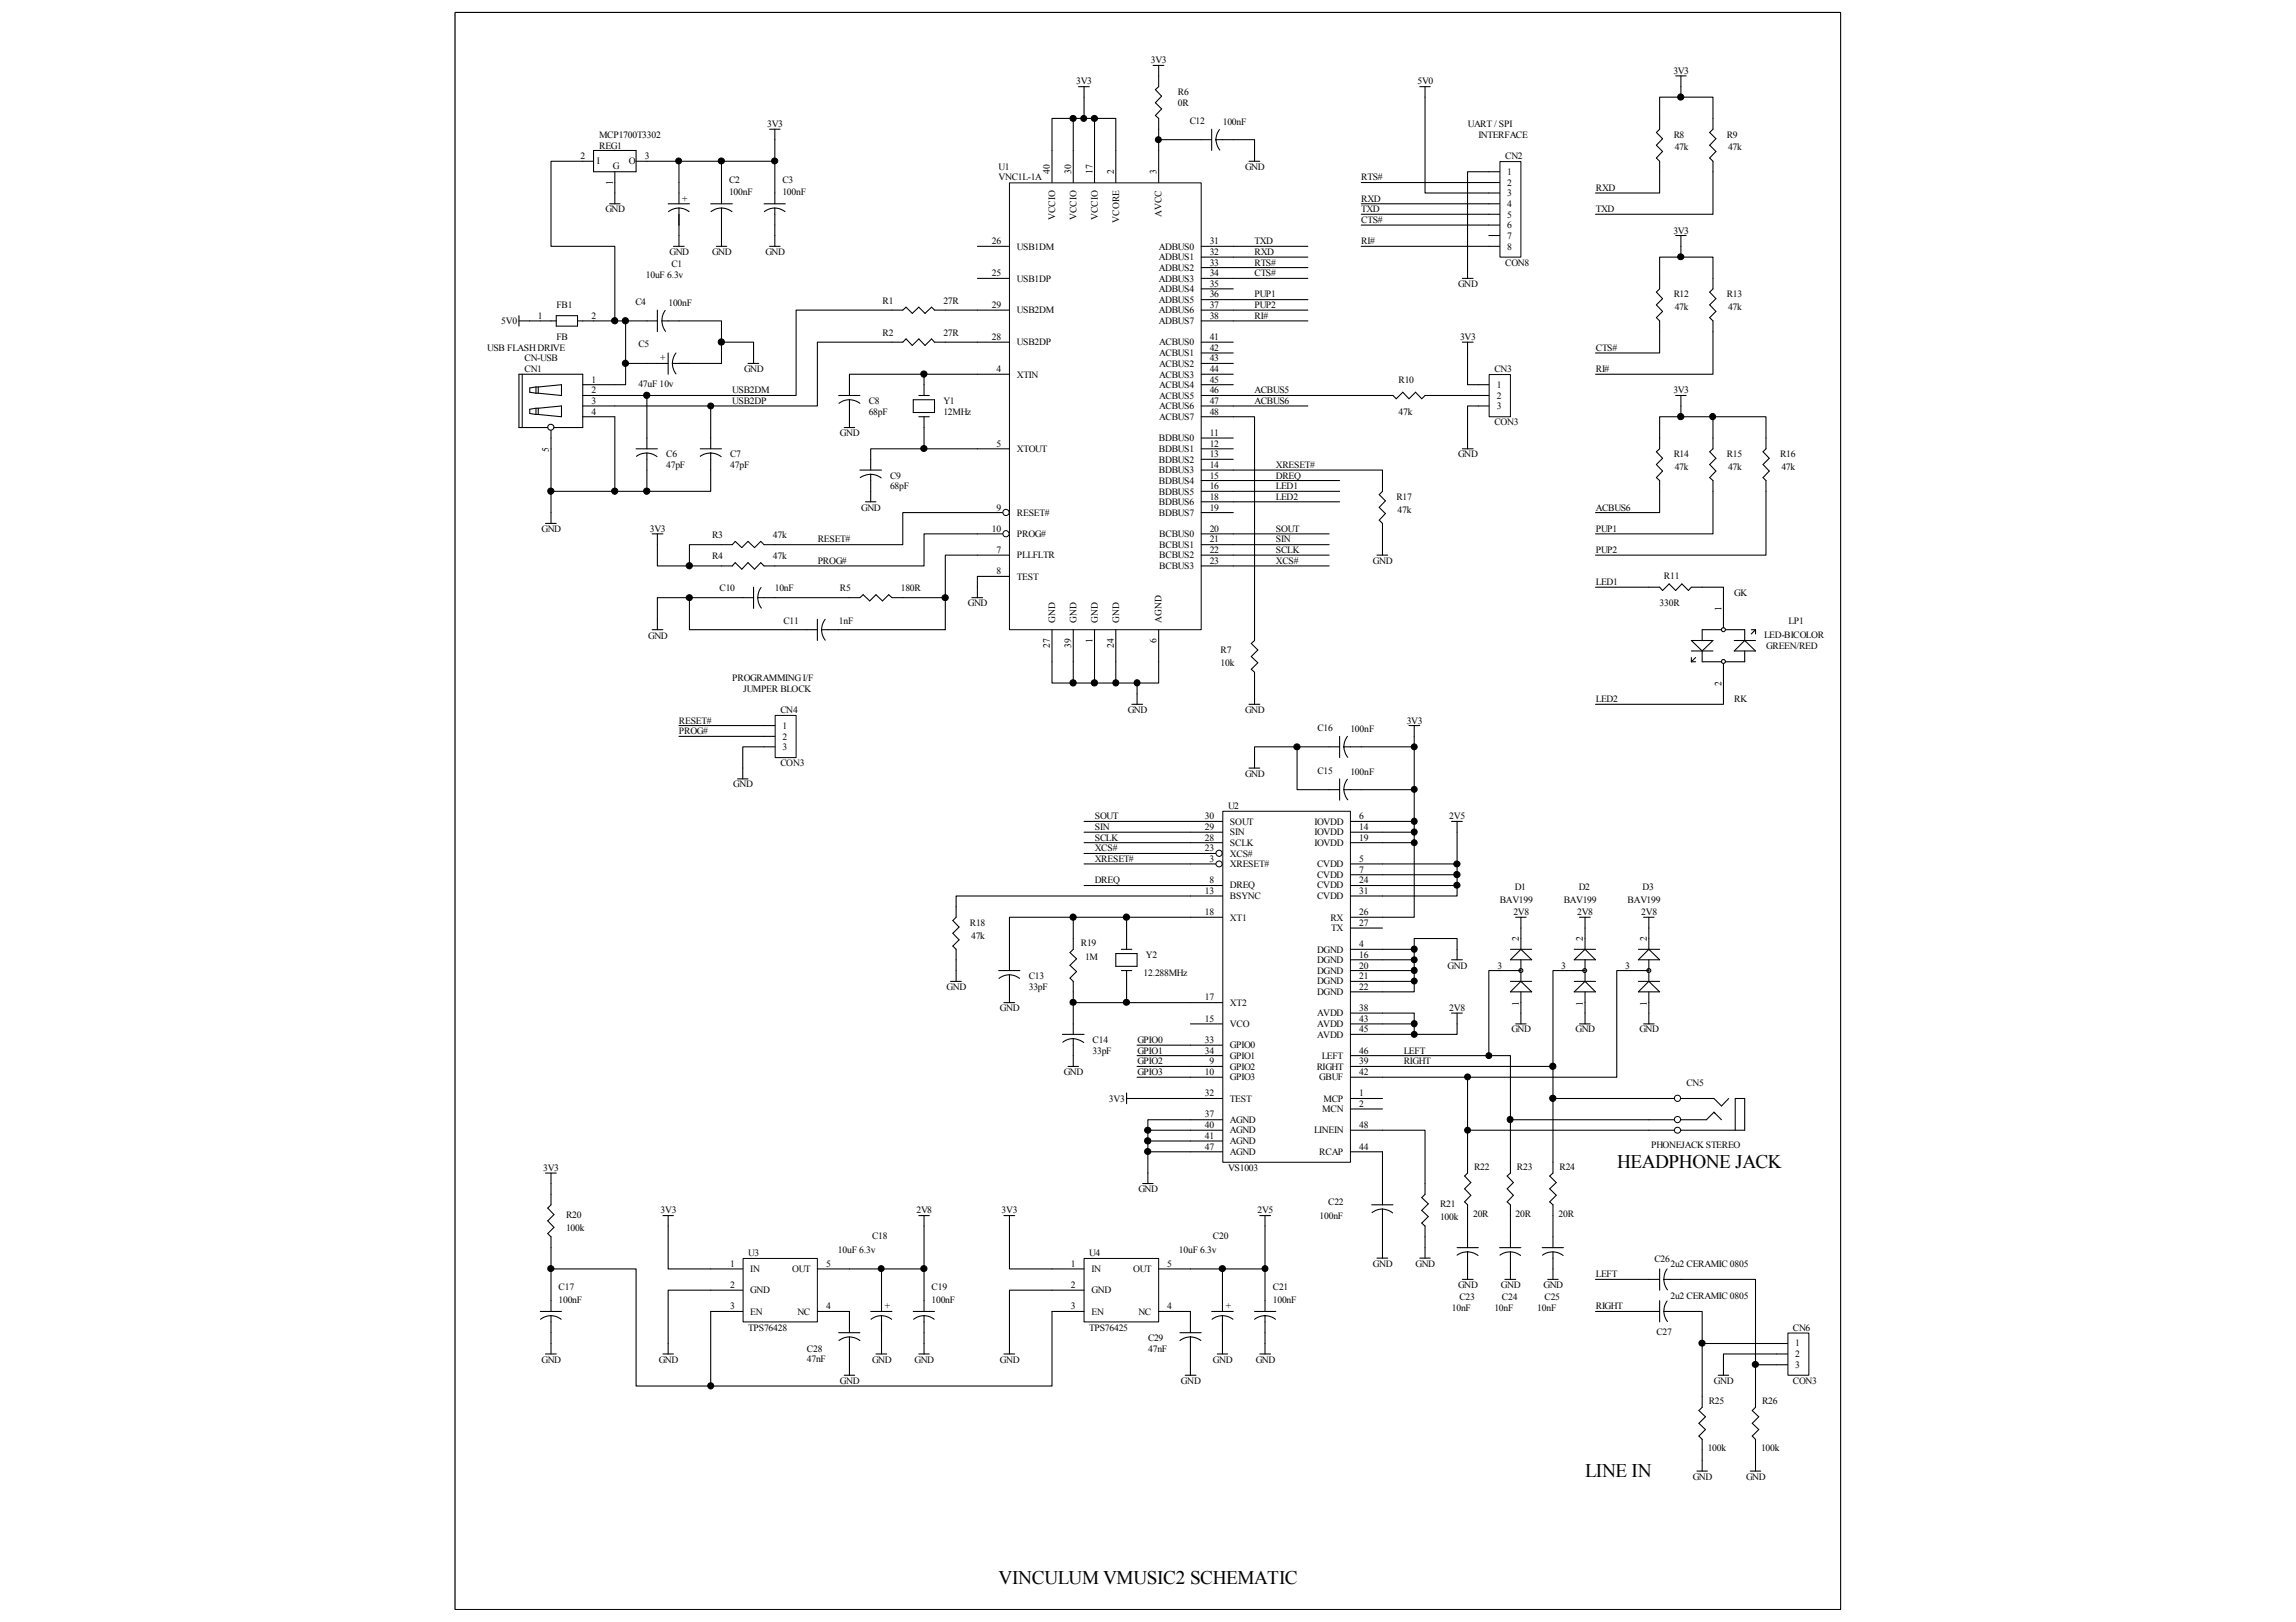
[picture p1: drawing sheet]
<svg xmlns="http://www.w3.org/2000/svg" width="297mm" height="210mm" viewBox="0 0 297 210" stroke-linecap="round" stroke-linejoin="round" font-family="sans-serif">
<defs><g id="words">
<g font-size="2.5">
<text x="209.2" y="151.2">HEADPHONE JACK</text>
<text x="205.1" y="191.2">LINE IN</text>
<text x="129.2" y="205">VINCULUM VMUSIC2 SCHEMATIC</text>
</g>
<g font-size="1.2">
<text x="139.2" y="10.9">3V3</text>
<text x="148.9" y="8.2">3V3</text>
<text x="183.4" y="10.9">5V0</text>
<text x="216.5" y="9.6">3V3</text>
<text x="77.5" y="17.8">MCP1700T3302</text>
<text x="99.3" y="16.5">3V3</text>
<text x="152.4" y="12.3">R6</text>
<text x="152.4" y="13.7">0R</text>
<text x="153.9" y="16">C12</text>
<text x="158.2" y="16.2">100nF</text>
<text x="189.9" y="16.5">UART / SPI</text>
<text x="191.3" y="17.8">INTERFACE</text>
<text x="216.5" y="17.8">R8</text>
<text x="223.4" y="17.8">R9</text>
<text x="75.1" y="20.6">2</text>
<text x="77.2" y="21.3">I</text>
<text x="77.5" y="19.2">REG1</text>
<text x="79.3" y="21.8">G</text>
<text x="81.4" y="21.3">O</text>
<text x="83.4" y="20.6">3</text>
<text x="94.3" y="23.6">C2</text>
<text x="101.2" y="23.6">C3</text>
<text x="129.2" y="22">U1</text>
<text x="129.2" y="23.3">VNC1L-1A</text>
<text x="135.8" y="22.5" transform="rotate(-90 135.8 22.5)">40</text>
<text x="138.6" y="22.5" transform="rotate(-90 138.6 22.5)">30</text>
<text x="141.3" y="22.5" transform="rotate(-90 141.3 22.5)">17</text>
<text x="144.1" y="22.5" transform="rotate(-90 144.1 22.5)">2</text>
<text x="149.6" y="22.5" transform="rotate(-90 149.6 22.5)">3</text>
<text x="161.1" y="22">GND</text>
<text x="176.1" y="23.3">RTS#</text>
<text x="194.7" y="20.6">CN2</text>
<text x="195" y="22.6">1</text>
<text x="216.7" y="19.5">47k</text>
<text x="223.6" y="19.5">47k</text>
<text x="78.3" y="27.5">GND</text>
<text x="79.3" y="24" transform="rotate(-90 79.3 24)">1</text>
<text x="88.3" y="26.1">+</text>
<text x="94.3" y="25.3">100nF</text>
<text x="101.2" y="25.3">100nF</text>
<text x="136.5" y="28.5" transform="rotate(-90 136.5 28.5)">VCCIO</text>
<text x="139.3" y="28.5" transform="rotate(-90 139.3 28.5)">VCCIO</text>
<text x="142" y="28.5" transform="rotate(-90 142 28.5)">VCCIO</text>
<text x="144.8" y="28.8" transform="rotate(-90 144.8 28.8)">VCORE</text>
<text x="150.3" y="28.1" transform="rotate(-90 150.3 28.1)">AVCC</text>
<text x="176.1" y="26.1">RXD</text>
<text x="176.1" y="27.5">TXD</text>
<text x="176.1" y="28.9">CTS#</text>
<text x="195" y="24">2</text>
<text x="195" y="25.4">3</text>
<text x="195" y="26.8">4</text>
<text x="195" y="28.2">5</text>
<text x="195" y="29.5">6</text>
<text x="206.5" y="24.7">RXD</text>
<text x="206.5" y="27.5">TXD</text>
<text x="86.6" y="33">GND</text>
<text x="86.9" y="34.5">C1</text>
<text x="92.1" y="33">GND</text>
<text x="99" y="33">GND</text>
<text x="128.3" y="31.6">26</text>
<text x="128.3" y="35.7">25</text>
<text x="131.6" y="32.3">USB1DM</text>
<text x="149.9" y="32.3">ADBUS0</text>
<text x="149.9" y="33.7">ADBUS1</text>
<text x="149.9" y="35.1">ADBUS2</text>
<text x="156.5" y="31.6">31</text>
<text x="156.5" y="33">32</text>
<text x="156.5" y="34.4">33</text>
<text x="156.5" y="35.7">34</text>
<text x="162.3" y="31.6">TXD</text>
<text x="162.3" y="33">RXD</text>
<text x="162.3" y="34.4">RTS#</text>
<text x="162.3" y="35.7">CTS#</text>
<text x="176.1" y="31.6">RI#</text>
<text x="194.7" y="34.4">CON8</text>
<text x="195" y="30.9">7</text>
<text x="195" y="32.3">8</text>
<text x="216.5" y="30.2">3V3</text>
<text x="64.9" y="42">5V0</text>
<text x="69.6" y="41.3">1</text>
<text x="72" y="39.9">FB1</text>
<text x="76.5" y="41.3">2</text>
<text x="82.2" y="39.5">C4</text>
<text x="83.6" y="36">10uF 6.3v</text>
<text x="86.5" y="39.6">100nF</text>
<text x="114.2" y="39.3">R1</text>
<text x="122" y="39.3">27R</text>
<text x="128.3" y="39.9">29</text>
<text x="131.6" y="36.4">USB1DP</text>
<text x="131.6" y="40.6">USB2DM</text>
<text x="149.9" y="36.4">ADBUS3</text>
<text x="149.9" y="37.8">ADBUS4</text>
<text x="149.9" y="39.2">ADBUS5</text>
<text x="149.9" y="40.6">ADBUS6</text>
<text x="149.9" y="42">ADBUS7</text>
<text x="156.5" y="37.1">35</text>
<text x="156.5" y="38.5">36</text>
<text x="156.5" y="39.9">37</text>
<text x="156.5" y="41.3">38</text>
<text x="162.3" y="41.3">RI#</text>
<text x="162.3" y="38.5">PUP1</text>
<text x="162.3" y="39.9">PUP2</text>
<text x="188.6" y="37.1">GND</text>
<text x="216.5" y="38.5">R12</text>
<text x="216.7" y="40.2">47k</text>
<text x="223.4" y="38.5">R13</text>
<text x="223.6" y="40.2">47k</text>
<text x="63" y="45.4">USB FLASH DRIVE</text>
<text x="67.9" y="46.8">CN-USB</text>
<text x="72" y="44">FB</text>
<text x="82.6" y="45">C5</text>
<text x="86.2" y="46.7" transform="rotate(-90 86.2 46.7)">+</text>
<text x="114.2" y="43.5">R2</text>
<text x="122" y="43.5">27R</text>
<text x="128.3" y="44">28</text>
<text x="131.6" y="44.7">USB2DP</text>
<text x="150" y="44.7">ACBUS0</text>
<text x="150" y="46.1">ACBUS1</text>
<text x="150" y="47.5">ACBUS2</text>
<text x="156.5" y="44">41</text>
<text x="156.5" y="45.4">42</text>
<text x="156.5" y="46.8">43</text>
<text x="188.9" y="44">3V3</text>
<text x="206.5" y="45.4">CTS#</text>
<text x="67.9" y="48.1">CN1</text>
<text x="76.5" y="49.5">1</text>
<text x="76.5" y="50.9">2</text>
<text x="76.5" y="52.3">3</text>
<text x="76.5" y="53.7">4</text>
<text x="82.6" y="50.1">47uF 10v</text>
<text x="94.7" y="50.9">USB2DM</text>
<text x="94.7" y="52.3">USB2DP</text>
<text x="96.3" y="48.2">GND</text>
<text x="112.4" y="52.3">C8</text>
<text x="112.4" y="53.7">68pF</text>
<text x="122" y="52.3">Y1</text>
<text x="122" y="53.7">12MHz</text>
<text x="128.9" y="48.1">4</text>
<text x="131.6" y="48.9">XTIN</text>
<text x="150" y="48.9">ACBUS3</text>
<text x="150" y="50.2">ACBUS4</text>
<text x="150" y="51.6">ACBUS5</text>
<text x="150" y="53">ACBUS6</text>
<text x="156.5" y="48.1">44</text>
<text x="156.5" y="49.5">45</text>
<text x="156.5" y="50.9">46</text>
<text x="156.5" y="52.3">47</text>
<text x="156.5" y="53.7">48</text>
<text x="162.3" y="50.9">ACBUS5</text>
<text x="162.3" y="52.3">ACBUS6</text>
<text x="180.9" y="49.5">R10</text>
<text x="180.9" y="53.7">47k</text>
<text x="193.3" y="48.1">CN3</text>
<text x="193.6" y="50.2">1</text>
<text x="193.6" y="51.6">2</text>
<text x="193.6" y="53">3</text>
<text x="206.5" y="48.1">RI#</text>
<text x="216.5" y="50.9">3V3</text>
<text x="71" y="58.5" transform="rotate(-90 71 58.5)">5</text>
<text x="86.2" y="59.2">C6</text>
<text x="94.5" y="59.2">C7</text>
<text x="108.7" y="56.4">GND</text>
<text x="128.9" y="57.8">5</text>
<text x="131.6" y="58.5">XTOUT</text>
<text x="149.9" y="57.1">BDBUS0</text>
<text x="149.9" y="58.5">BDBUS1</text>
<text x="149.9" y="59.9">BDBUS2</text>
<text x="150" y="54.4">ACBUS7</text>
<text x="156.5" y="56.4">11</text>
<text x="156.5" y="57.8">12</text>
<text x="156.5" y="59.2">13</text>
<text x="188.6" y="59.2">GND</text>
<text x="193.3" y="55">CON3</text>
<text x="216.5" y="59.2">R14</text>
<text x="223.4" y="59.2">R15</text>
<text x="230.3" y="59.2">R16</text>
<text x="86.2" y="60.5">47pF</text>
<text x="94.5" y="60.5">47pF</text>
<text x="115.1" y="61.9">C9</text>
<text x="115.1" y="63.3">68pF</text>
<text x="149.9" y="61.3">BDBUS3</text>
<text x="149.9" y="62.6">BDBUS4</text>
<text x="149.9" y="64">BDBUS5</text>
<text x="149.9" y="65.4">BDBUS6</text>
<text x="156.5" y="60.5">14</text>
<text x="156.5" y="61.9">15</text>
<text x="156.5" y="63.3">16</text>
<text x="156.5" y="64.7">18</text>
<text x="165.1" y="63.3">LED1</text>
<text x="165.1" y="64.7">LED2</text>
<text x="165.1" y="60.5">XRESET#</text>
<text x="165.1" y="61.9">DREQ</text>
<text x="180.7" y="64.7">R17</text>
<text x="216.7" y="60.8">47k</text>
<text x="223.6" y="60.8">47k</text>
<text x="230.5" y="60.8">47k</text>
<text x="70.1" y="68.8">GND</text>
<text x="84.1" y="68.8">3V3</text>
<text x="92.1" y="69.6">R3</text>
<text x="100" y="69.6">47k</text>
<text x="105.8" y="70.2">RESET#</text>
<text x="111.4" y="66.1">GND</text>
<text x="128.3" y="68.8">10</text>
<text x="128.9" y="66.1">9</text>
<text x="128.9" y="71.6">7</text>
<text x="131.6" y="66.8">RESET#</text>
<text x="131.6" y="69.5">PROG#</text>
<text x="149.9" y="66.8">BDBUS7</text>
<text x="150" y="69.5">BCBUS0</text>
<text x="150" y="70.9">BCBUS1</text>
<text x="156.5" y="68.8">20</text>
<text x="156.5" y="70.2">21</text>
<text x="156.5" y="71.6">22</text>
<text x="156.5" y="66.1">19</text>
<text x="165.1" y="68.8">SOUT</text>
<text x="165.1" y="70.2">SIN</text>
<text x="165.1" y="71.6">SCLK</text>
<text x="180.8" y="66.3">47k</text>
<text x="206.5" y="66.1">ACBUS6</text>
<text x="206.5" y="68.8">PUP1</text>
<text x="206.5" y="71.6">PUP2</text>
<text x="92.1" y="72.4">R4</text>
<text x="93.1" y="76.5">C10</text>
<text x="100" y="72.4">47k</text>
<text x="100.2" y="76.5">10nF</text>
<text x="105.8" y="72.9">PROG#</text>
<text x="108.7" y="76.5">R5</text>
<text x="116.5" y="76.5">180R</text>
<text x="128.9" y="74.3">8</text>
<text x="131.6" y="72.3">PLLFLTR</text>
<text x="131.6" y="75">TEST</text>
<text x="150" y="72.3">BCBUS2</text>
<text x="150" y="73.7">BCBUS3</text>
<text x="156.5" y="72.9">23</text>
<text x="165.1" y="72.9">XCS#</text>
<text x="177.6" y="73">GND</text>
<text x="206.5" y="75.7">LED1</text>
<text x="215.3" y="74.9">R11</text>
<text x="224.4" y="77.1">GK</text>
<text x="83.9" y="82.6">GND</text>
<text x="101.3" y="80.7">C11</text>
<text x="108.5" y="80.7">1nF</text>
<text x="125.2" y="78.5">GND</text>
<text x="135.8" y="83.9" transform="rotate(-90 135.8 83.9)">27</text>
<text x="136.5" y="80.6" transform="rotate(-90 136.5 80.6)">GND</text>
<text x="138.6" y="83.9" transform="rotate(-90 138.6 83.9)">39</text>
<text x="139.3" y="80.6" transform="rotate(-90 139.3 80.6)">GND</text>
<text x="141.3" y="83.3" transform="rotate(-90 141.3 83.3)">1</text>
<text x="142" y="80.6" transform="rotate(-90 142 80.6)">GND</text>
<text x="144.1" y="83.9" transform="rotate(-90 144.1 83.9)">24</text>
<text x="144.8" y="80.6" transform="rotate(-90 144.8 80.6)">GND</text>
<text x="149.6" y="83.3" transform="rotate(-90 149.6 83.3)">6</text>
<text x="150.3" y="80.6" transform="rotate(-90 150.3 80.6)">AGND</text>
<text x="214.7" y="78.5">330R</text>
<text x="222.7" y="79" transform="rotate(-90 222.7 79)">1</text>
<text x="228.2" y="82.6">LED-BICOLOR</text>
<text x="228.5" y="84">GREEN/RED</text>
<text x="231.4" y="80.8">LP1</text>
<text x="94.7" y="88.1">PROGRAMMING I/F</text>
<text x="96.1" y="89.5">JUMPER BLOCK</text>
<text x="157.9" y="84.5">R7</text>
<text x="157.9" y="86.2">10k</text>
<text x="222.7" y="88.8" transform="rotate(-90 222.7 88.8)">2</text>
<text x="87.8" y="95">PROG#</text>
<text x="87.8" y="93.6">RESET#</text>
<text x="101" y="92.2">CN4</text>
<text x="101.2" y="94.3">1</text>
<text x="101.2" y="95.7">2</text>
<text x="145.9" y="92.3">GND</text>
<text x="161.1" y="92.3">GND</text>
<text x="170.4" y="94.6">C16</text>
<text x="174.7" y="94.7">100nF</text>
<text x="182" y="93.6">3V3</text>
<text x="206.5" y="90.9">LED2</text>
<text x="224.4" y="90.9">RK</text>
<text x="94.9" y="101.9">GND</text>
<text x="101" y="99.1">CON3</text>
<text x="101.2" y="97.1">3</text>
<text x="161.1" y="100.5">GND</text>
<text x="170.4" y="100.1">C15</text>
<text x="174.7" y="100.2">100nF</text>
<text x="141.6" y="106">SOUT</text>
<text x="141.6" y="107.4">SIN</text>
<text x="155.9" y="106">30</text>
<text x="155.9" y="107.4">29</text>
<text x="158.9" y="104.6">U2</text>
<text x="159.1" y="106.7">SOUT</text>
<text x="170" y="106.7">IOVDD</text>
<text x="175.8" y="106">6</text>
<text x="175.8" y="107.4">14</text>
<text x="187.5" y="106">2V5</text>
<text x="141.6" y="108.8">SCLK</text>
<text x="141.6" y="110.2">XCS#</text>
<text x="141.6" y="111.5">XRESET#</text>
<text x="155.9" y="108.8">28</text>
<text x="155.9" y="110.2">23</text>
<text x="156.5" y="111.5">3</text>
<text x="159.1" y="108.1">SIN</text>
<text x="159.1" y="109.5">SCLK</text>
<text x="159.1" y="110.9">XCS#</text>
<text x="159.1" y="112.2">XRESET#</text>
<text x="170" y="108.1">IOVDD</text>
<text x="170" y="109.5">IOVDD</text>
<text x="170.4" y="112.2">CVDD</text>
<text x="170.4" y="113.6">CVDD</text>
<text x="175.8" y="111.5">5</text>
<text x="175.8" y="112.9">7</text>
<text x="175.8" y="108.8">19</text>
<text x="125.5" y="119.8">R18</text>
<text x="141.6" y="114.3">DREQ</text>
<text x="155.9" y="115.7">13</text>
<text x="155.9" y="118.4">18</text>
<text x="156.5" y="114.3">8</text>
<text x="159.1" y="115">DREQ</text>
<text x="159.1" y="116.4">BSYNC</text>
<text x="159.1" y="119.1">XT1</text>
<text x="170.4" y="115">CVDD</text>
<text x="170.4" y="116.4">CVDD</text>
<text x="172.1" y="119.1">RX</text>
<text x="175.8" y="114.3">24</text>
<text x="175.8" y="115.7">31</text>
<text x="175.8" y="119.8">27</text>
<text x="175.8" y="118.4">26</text>
<text x="194.1" y="116.8">BAV199</text>
<text x="195.8" y="118.4">2V8</text>
<text x="196" y="115.1">D1</text>
<text x="202.3" y="116.8">BAV199</text>
<text x="204" y="118.4">2V8</text>
<text x="204.3" y="115.1">D2</text>
<text x="210.6" y="116.8">BAV199</text>
<text x="212.3" y="118.4">2V8</text>
<text x="212.5" y="115.1">D3</text>
<text x="125.6" y="121.5">47k</text>
<text x="139.8" y="122.4">R19</text>
<text x="140.4" y="124.2">1M</text>
<text x="148.2" y="124">Y2</text>
<text x="170.4" y="123.3">DGND</text>
<text x="170.4" y="124.6">DGND</text>
<text x="172.2" y="120.5">TX</text>
<text x="175.8" y="122.6">4</text>
<text x="175.8" y="124">16</text>
<text x="175.8" y="125.3">20</text>
<text x="187.3" y="125.3">GND</text>
<text x="193.7" y="125.3">3</text>
<text x="196.5" y="121.8" transform="rotate(-90 196.5 121.8)">2</text>
<text x="202" y="125.3">3</text>
<text x="204.8" y="121.8" transform="rotate(-90 204.8 121.8)">2</text>
<text x="210.3" y="125.3">3</text>
<text x="213.1" y="121.8" transform="rotate(-90 213.1 121.8)">2</text>
<text x="122.5" y="128.1">GND</text>
<text x="129.4" y="130.9">GND</text>
<text x="133.1" y="126.7">C13</text>
<text x="133.1" y="128.1">33pF</text>
<text x="148" y="126.3">12.288MHz</text>
<text x="155.9" y="129.5">17</text>
<text x="159.1" y="130.2">XT2</text>
<text x="170.4" y="126">DGND</text>
<text x="170.4" y="127.4">DGND</text>
<text x="170.4" y="128.8">DGND</text>
<text x="170.4" y="131.5">AVDD</text>
<text x="175.8" y="126.7">21</text>
<text x="175.8" y="128.1">22</text>
<text x="175.8" y="130.9">38</text>
<text x="187.5" y="130.9">2V8</text>
<text x="196.5" y="130.1" transform="rotate(-90 196.5 130.1)">1</text>
<text x="204.8" y="130.1" transform="rotate(-90 204.8 130.1)">1</text>
<text x="213.1" y="130.1" transform="rotate(-90 213.1 130.1)">1</text>
<text x="141.3" y="135">C14</text>
<text x="141.3" y="136.4">33pF</text>
<text x="147.1" y="135">GPIO0</text>
<text x="147.1" y="136.4">GPIO1</text>
<text x="147.1" y="137.8">GPIO2</text>
<text x="155.9" y="136.4">34</text>
<text x="155.9" y="135">33</text>
<text x="155.9" y="132.2">15</text>
<text x="156.5" y="137.8">9</text>
<text x="159.1" y="137">GPIO1</text>
<text x="159.1" y="135.7">GPIO0</text>
<text x="159.1" y="132.9">VCO</text>
<text x="170.4" y="132.9">AVDD</text>
<text x="170.4" y="134.3">AVDD</text>
<text x="171" y="137">LEFT</text>
<text x="175.8" y="137.8">39</text>
<text x="175.8" y="132.2">43</text>
<text x="175.8" y="133.6">45</text>
<text x="175.8" y="136.4">46</text>
<text x="181.6" y="136.4">LEFT</text>
<text x="181.6" y="137.8">RIGHT</text>
<text x="195.5" y="133.6">GND</text>
<text x="203.8" y="133.6">GND</text>
<text x="212.1" y="133.6">GND</text>
<text x="137.6" y="139.1">GND</text>
<text x="143.5" y="142.6">3V3</text>
<text x="147.1" y="139.1">GPIO3</text>
<text x="155.9" y="141.9">32</text>
<text x="155.9" y="139.1">10</text>
<text x="159.1" y="142.6">TEST</text>
<text x="159.1" y="139.8">GPIO3</text>
<text x="159.1" y="138.4">GPIO2</text>
<text x="170.3" y="138.4">RIGHT</text>
<text x="170.7" y="139.8">GBUF</text>
<text x="171.1" y="143.9">MCN</text>
<text x="171.2" y="142.6">MCP</text>
<text x="175.8" y="139.1">42</text>
<text x="175.8" y="143.3">2</text>
<text x="175.8" y="141.9">1</text>
<text x="218.2" y="140.5">CN5</text>
<text x="155.9" y="144.6">37</text>
<text x="155.9" y="146">40</text>
<text x="155.9" y="147.4">41</text>
<text x="155.9" y="148.8">47</text>
<text x="159.1" y="145.3">AGND</text>
<text x="159.1" y="146.7">AGND</text>
<text x="159.1" y="148.1">AGND</text>
<text x="159.1" y="149.4">AGND</text>
<text x="170" y="146.7">LINEIN</text>
<text x="170.7" y="149.4">RCAP</text>
<text x="175.8" y="148.8">44</text>
<text x="175.8" y="146">48</text>
<text x="213.6" y="148.5">PHONEJACK STEREO</text>
<text x="70.3" y="151.5">3V3</text>
<text x="147.3" y="154.3">GND</text>
<text x="158.9" y="151.5">VS1003</text>
<text x="171.8" y="155.9">C22</text>
<text x="190.7" y="151.4">R22</text>
<text x="196.3" y="151.4">R23</text>
<text x="201.8" y="151.4">R24</text>
<text x="73.2" y="157.6">R20</text>
<text x="73.2" y="159.3">100k</text>
<text x="85.5" y="157">3V3</text>
<text x="112.8" y="160.4">C18</text>
<text x="118.6" y="157">2V8</text>
<text x="129.6" y="157">3V3</text>
<text x="156.9" y="160.4">C20</text>
<text x="162.7" y="157">2V5</text>
<text x="170.7" y="157.7">100nF</text>
<text x="186.3" y="156.2">R21</text>
<text x="186.3" y="157.9">100k</text>
<text x="190.6" y="157.4">20R</text>
<text x="196.1" y="157.4">20R</text>
<text x="201.6" y="157.4">20R</text>
<text x="72.3" y="167">C17</text>
<text x="94.4" y="163.9">1</text>
<text x="94.4" y="166.7">2</text>
<text x="96.8" y="162.6">U3</text>
<text x="97.1" y="164.6">IN</text>
<text x="97.1" y="167.4">GND</text>
<text x="102.5" y="164.6">OUT</text>
<text x="106.9" y="163.9">5</text>
<text x="108.4" y="162.1">10uF 6.3v</text>
<text x="120.5" y="167">C19</text>
<text x="138.6" y="163.9">1</text>
<text x="138.6" y="166.7">2</text>
<text x="140.9" y="162.6">U4</text>
<text x="141.2" y="164.6">IN</text>
<text x="141.2" y="167.4">GND</text>
<text x="146.6" y="164.6">OUT</text>
<text x="151" y="163.9">5</text>
<text x="152.5" y="162.1">10uF 6.3v</text>
<text x="164.7" y="167">C21</text>
<text x="177.6" y="164">GND</text>
<text x="183.1" y="164">GND</text>
<text x="188.6" y="166.7">GND</text>
<text x="194.2" y="166.7">GND</text>
<text x="199.7" y="166.7">GND</text>
<text x="206.5" y="165.3">LEFT</text>
<text x="214" y="163.4">C26</text>
<text x="216.1" y="163.9">2u2 CERAMIC 0805</text>
<text x="72.3" y="168.6">100nF</text>
<text x="94.4" y="169.5">3</text>
<text x="96.8" y="172.2">TPS76428</text>
<text x="97.1" y="170.1">EN</text>
<text x="103.2" y="170.1">NC</text>
<text x="106.9" y="169.5">4</text>
<text x="114.5" y="169.5">+</text>
<text x="120.5" y="168.6">100nF</text>
<text x="138.6" y="169.5">3</text>
<text x="140.9" y="172.2">TPS76425</text>
<text x="141.2" y="170.1">EN</text>
<text x="147.3" y="170.1">NC</text>
<text x="148.5" y="173.6">C29</text>
<text x="151" y="169.5">4</text>
<text x="158.6" y="169.5">+</text>
<text x="164.7" y="168.6">100nF</text>
<text x="187.8" y="169.7">10nF</text>
<text x="188.8" y="168.2">C23</text>
<text x="193.3" y="169.7">10nF</text>
<text x="194.3" y="168.2">C24</text>
<text x="198.9" y="169.7">10nF</text>
<text x="199.8" y="168.2">C25</text>
<text x="206.5" y="169.5">RIGHT</text>
<text x="214.3" y="172.8">C27</text>
<text x="216.1" y="168.1">2u2 CERAMIC 0805</text>
<text x="231.9" y="172.2">CN6</text>
<text x="70.1" y="176.4">GND</text>
<text x="85.2" y="176.4">GND</text>
<text x="104.4" y="175">C28</text>
<text x="104.4" y="176.3">47nF</text>
<text x="108.7" y="179.1">GND</text>
<text x="112.8" y="176.4">GND</text>
<text x="118.3" y="176.4">GND</text>
<text x="129.4" y="176.4">GND</text>
<text x="148.5" y="175">47nF</text>
<text x="152.8" y="179.1">GND</text>
<text x="156.9" y="176.4">GND</text>
<text x="162.5" y="176.4">GND</text>
<text x="221.7" y="179.1">GND</text>
<text x="231.9" y="179.1">CON3</text>
<text x="232.2" y="174.2">1</text>
<text x="232.2" y="175.6">2</text>
<text x="232.2" y="177">3</text>
<text x="221.1" y="181.7">R25</text>
<text x="228" y="181.7">R26</text>
<text x="219" y="191.5">GND</text>
<text x="220.9" y="187.8">100k</text>
<text x="225.9" y="191.5">GND</text>
<text x="227.8" y="187.8">100k</text>
</g>
</g></defs>
<path d="M58.9 1.6h179.2v206.7h-179.2z" fill="none" stroke="#000" stroke-width=".13"/>
<path d="M58.9 1.7h179.2v206.6h-179.2z" fill="#fff"/>
<g fill="none" stroke="#000" stroke-width=".13">
<path d="M58.9 1.6h179.2v206.7h-179.2z"/>
<circle cx="138.8" cy="15.3" r=".27"/>
<circle cx="138.8" cy="15.3" r=".39"/>
<circle cx="140.2" cy="15.3" r=".38"/>
<circle cx="140.2" cy="15.3" r=".25"/>
<circle cx="141.6" cy="15.3" r=".39"/>
<circle cx="141.6" cy="15.3" r=".26"/>
<circle cx="149.9" cy="18.1" r=".38"/>
<circle cx="149.9" cy="18.1" r=".25"/>
<circle cx="217.4" cy="12.6" r=".25"/>
<circle cx="217.4" cy="12.6" r=".4"/>
<circle cx="87.8" cy="20.8" r=".38"/>
<circle cx="87.8" cy="20.8" r=".25"/>
<circle cx="93.3" cy="20.8" r=".25"/>
<circle cx="93.3" cy="20.8" r=".4"/>
<circle cx="100.2" cy="20.8" r=".25"/>
<circle cx="100.2" cy="20.8" r=".4"/>
<circle cx="217.4" cy="33.2" r=".25"/>
<circle cx="217.4" cy="33.2" r=".4"/>
<circle cx="79.5" cy="41.5" r=".4"/>
<circle cx="79.5" cy="41.5" r=".26"/>
<circle cx="80.9" cy="41.5" r=".26"/>
<circle cx="80.9" cy="47" r=".25"/>
<circle cx="80.9" cy="41.5" r=".41"/>
<circle cx="80.9" cy="47" r=".4"/>
<circle cx="83.6" cy="51.1" r=".26"/>
<circle cx="83.7" cy="51.2" r=".4"/>
<circle cx="91.9" cy="52.5" r=".38"/>
<circle cx="91.9" cy="52.5" r=".25"/>
<circle cx="93.3" cy="44.3" r=".25"/>
<circle cx="93.3" cy="44.3" r=".41"/>
<circle cx="119.5" cy="58" r=".26"/>
<circle cx="119.5" cy="48.4" r=".26"/>
<circle cx="119.5" cy="48.4" r=".4"/>
<circle cx="119.5" cy="58" r=".4"/>
<circle cx="217.4" cy="53.9" r=".27"/>
<circle cx="217.4" cy="53.9" r=".41"/>
<circle cx="221.6" cy="53.9" r=".39"/>
<circle cx="221.6" cy="53.9" r=".26"/>
<circle cx="71.2" cy="63.5" r=".26"/>
<circle cx="71.3" cy="63.6" r=".4"/>
<circle cx="79.5" cy="63.6" r=".39"/>
<circle cx="79.5" cy="63.5" r=".26"/>
<circle cx="83.6" cy="63.5" r=".26"/>
<circle cx="83.7" cy="63.6" r=".4"/>
<circle cx="89.2" cy="73.2" r=".39"/>
<circle cx="89.2" cy="73.2" r=".26"/>
<circle cx="89.2" cy="77.3" r=".39"/>
<circle cx="89.2" cy="77.3" r=".26"/>
<circle cx="122.3" cy="77.3" r=".39"/>
<circle cx="122.3" cy="77.3" r=".26"/>
<circle cx="138.8" cy="88.4" r=".41"/>
<circle cx="138.8" cy="88.4" r=".26"/>
<circle cx="141.6" cy="88.4" r=".4"/>
<circle cx="141.6" cy="88.4" r=".26"/>
<circle cx="144.3" cy="88.4" r=".39"/>
<circle cx="144.3" cy="88.4" r=".26"/>
<circle cx="147.1" cy="88.4" r=".39"/>
<circle cx="147.1" cy="88.4" r=".25"/>
<circle cx="167.8" cy="96.6" r=".26"/>
<circle cx="183" cy="96.6" r=".25"/>
<circle cx="138.8" cy="118.7" r=".27"/>
<circle cx="145.7" cy="118.7" r=".25"/>
<circle cx="183" cy="106.3" r=".25"/>
<circle cx="183" cy="109.1" r=".25"/>
<circle cx="183" cy="107.7" r=".25"/>
<circle cx="183" cy="102.1" r=".25"/>
<circle cx="188.5" cy="113.2" r=".27"/>
<circle cx="188.5" cy="111.8" r=".25"/>
<circle cx="188.5" cy="114.6" r=".25"/>
<circle cx="138.8" cy="129.7" r=".26"/>
<circle cx="145.7" cy="129.7" r=".26"/>
<circle cx="183" cy="125.6" r=".25"/>
<circle cx="183" cy="122.8" r=".25"/>
<circle cx="183" cy="132.5" r=".25"/>
<circle cx="183" cy="124.2" r=".25"/>
<circle cx="183" cy="133.9" r=".25"/>
<circle cx="183" cy="127" r=".25"/>
<circle cx="189.9" cy="139.4" r=".26"/>
<circle cx="192.6" cy="136.6" r=".25"/>
<circle cx="200.9" cy="138" r=".25"/>
<circle cx="148.5" cy="146.3" r=".27"/>
<circle cx="148.5" cy="149" r=".27"/>
<circle cx="148.5" cy="147.6" r=".26"/>
<circle cx="189.9" cy="146.3" r=".26"/>
<circle cx="195.4" cy="144.9" r=".25"/>
<circle cx="200.9" cy="142.1" r=".26"/>
<circle cx="71.2" cy="164.2" r=".26"/>
<circle cx="91.9" cy="179.3" r=".25"/>
<circle cx="114" cy="164.2" r=".25"/>
<circle cx="119.5" cy="164.2" r=".26"/>
<circle cx="158.1" cy="164.2" r=".26"/>
<circle cx="163.7" cy="164.2" r=".25"/>
<circle cx="220.2" cy="173.8" r=".27"/>
<circle cx="227.1" cy="176.6" r=".26"/>
</g>
<g fill="#000">
<circle cx="138.8" cy="15.3" r=".27"/>
<circle cx="138.8" cy="15.3" r=".39"/>
<circle cx="140.2" cy="15.3" r=".38"/>
<circle cx="140.2" cy="15.3" r=".25"/>
<circle cx="141.6" cy="15.3" r=".39"/>
<circle cx="141.6" cy="15.3" r=".26"/>
<circle cx="149.9" cy="18.1" r=".38"/>
<circle cx="149.9" cy="18.1" r=".25"/>
<circle cx="217.4" cy="12.6" r=".25"/>
<circle cx="217.4" cy="12.6" r=".4"/>
<circle cx="87.8" cy="20.8" r=".38"/>
<circle cx="87.8" cy="20.8" r=".25"/>
<circle cx="93.3" cy="20.8" r=".25"/>
<circle cx="93.3" cy="20.8" r=".4"/>
<circle cx="100.2" cy="20.8" r=".25"/>
<circle cx="100.2" cy="20.8" r=".4"/>
<circle cx="217.4" cy="33.2" r=".25"/>
<circle cx="217.4" cy="33.2" r=".4"/>
<circle cx="79.5" cy="41.5" r=".4"/>
<circle cx="79.5" cy="41.5" r=".26"/>
<circle cx="80.9" cy="41.5" r=".26"/>
<circle cx="80.9" cy="47" r=".25"/>
<circle cx="80.9" cy="41.5" r=".41"/>
<circle cx="80.9" cy="47" r=".4"/>
<circle cx="83.6" cy="51.1" r=".26"/>
<circle cx="83.7" cy="51.2" r=".4"/>
<circle cx="91.9" cy="52.5" r=".38"/>
<circle cx="91.9" cy="52.5" r=".25"/>
<circle cx="93.3" cy="44.3" r=".25"/>
<circle cx="93.3" cy="44.3" r=".41"/>
<circle cx="119.5" cy="58" r=".26"/>
<circle cx="119.5" cy="48.4" r=".26"/>
<circle cx="119.5" cy="48.4" r=".4"/>
<circle cx="119.5" cy="58" r=".4"/>
<circle cx="217.4" cy="53.9" r=".27"/>
<circle cx="217.4" cy="53.9" r=".41"/>
<circle cx="221.6" cy="53.9" r=".39"/>
<circle cx="221.6" cy="53.9" r=".26"/>
<circle cx="71.2" cy="63.5" r=".26"/>
<circle cx="71.3" cy="63.6" r=".4"/>
<circle cx="79.5" cy="63.6" r=".39"/>
<circle cx="79.5" cy="63.5" r=".26"/>
<circle cx="83.6" cy="63.5" r=".26"/>
<circle cx="83.7" cy="63.6" r=".4"/>
<circle cx="89.2" cy="73.2" r=".39"/>
<circle cx="89.2" cy="73.2" r=".26"/>
<circle cx="89.2" cy="77.3" r=".39"/>
<circle cx="89.2" cy="77.3" r=".26"/>
<circle cx="122.3" cy="77.3" r=".39"/>
<circle cx="122.3" cy="77.3" r=".26"/>
<circle cx="138.8" cy="88.4" r=".41"/>
<circle cx="138.8" cy="88.4" r=".26"/>
<circle cx="141.6" cy="88.4" r=".4"/>
<circle cx="141.6" cy="88.4" r=".26"/>
<circle cx="144.3" cy="88.4" r=".39"/>
<circle cx="144.3" cy="88.4" r=".26"/>
<circle cx="147.1" cy="88.4" r=".39"/>
<circle cx="147.1" cy="88.4" r=".25"/>
<circle cx="167.8" cy="96.6" r=".26"/>
<circle cx="183" cy="96.6" r=".25"/>
<circle cx="138.8" cy="118.7" r=".27"/>
<circle cx="145.7" cy="118.7" r=".25"/>
<circle cx="183" cy="106.3" r=".25"/>
<circle cx="183" cy="109.1" r=".25"/>
<circle cx="183" cy="107.7" r=".25"/>
<circle cx="183" cy="102.1" r=".25"/>
<circle cx="188.5" cy="113.2" r=".27"/>
<circle cx="188.5" cy="111.8" r=".25"/>
<circle cx="188.5" cy="114.6" r=".25"/>
<circle cx="138.8" cy="129.7" r=".26"/>
<circle cx="145.7" cy="129.7" r=".26"/>
<circle cx="183" cy="125.6" r=".25"/>
<circle cx="183" cy="122.8" r=".25"/>
<circle cx="183" cy="132.5" r=".25"/>
<circle cx="183" cy="124.2" r=".25"/>
<circle cx="183" cy="133.9" r=".25"/>
<circle cx="183" cy="127" r=".25"/>
<circle cx="189.9" cy="139.4" r=".26"/>
<circle cx="192.6" cy="136.6" r=".25"/>
<circle cx="200.9" cy="138" r=".25"/>
<circle cx="148.5" cy="146.3" r=".27"/>
<circle cx="148.5" cy="149" r=".27"/>
<circle cx="148.5" cy="147.6" r=".26"/>
<circle cx="189.9" cy="146.3" r=".26"/>
<circle cx="195.4" cy="144.9" r=".25"/>
<circle cx="200.9" cy="142.1" r=".26"/>
<circle cx="71.2" cy="164.2" r=".26"/>
<circle cx="91.9" cy="179.3" r=".25"/>
<circle cx="114" cy="164.2" r=".25"/>
<circle cx="119.5" cy="164.2" r=".26"/>
<circle cx="158.1" cy="164.2" r=".26"/>
<circle cx="163.7" cy="164.2" r=".25"/>
<circle cx="220.2" cy="173.8" r=".27"/>
<circle cx="227.1" cy="176.6" r=".26"/>
</g>
<g fill="none" stroke="#000" stroke-width=".14">
<path d="M76.8 19.5h5.5v2.7h-5.5zM99.6 16.7h1.3M100.2 16.7v9.7M136.1 19.5v-4.2h8.3v4.2M138.8 15.3v4.2M139.5 11.2h1.4M140.2 11.2v4.1M141.6 15.3v4.2M149.2 8.5h1.4M149.9 8.5v1.3M149.9 16.7v2.8M149.9 18.1h5.5"/>
<path d="M159.6 18.1h2.7v2.8M183.7 11.2h1.3M184.4 11.2v13.8h8.2M214.7 15.3v-2.7h6.9v2.7M216.8 9.8h1.3M217.5 9.8v2.8M76.8 20.9h-5.5v11h8.2v9.6M78.9 26.4h1.3M79.5 22.2v4.2M82.3 20.9h17.9M86.4 26.4h2.8M87.1 31.9h1.4"/>
<path d="M87.8 26.9a2.16 2.16 0 0 1 1.4 .5M87.8 26.9a2.16 2.16 0 0 0-1.3 .5M87.8 20.9v5.5M87.8 26.9v5M91.9 26.4h2.8M92.7 31.9h1.3M93.3 26.9a2.28 2.28 0 0 1 1.4 .5M93.3 26.9a2.16 2.16 0 0 0-1.3 .5M93.3 20.9v5.5M93.3 26.9v5M98.8 26.4h2.8M99.6 31.9h1.3"/>
<path d="M100.2 26.9a2.16 2.16 0 0 1 1.4 .5M100.2 26.9a2.16 2.16 0 0 0-1.3 .5M100.2 26.9v5M159.6 31.9h9.6M159.6 36h9.6M159.6 33.3h9.6M159.6 34.6h9.6M159.6 38.8h9.6M161.6 20.9h1.4M176.1 26.4h16.5M176.1 31.9h16.5M176.1 23.6h16.5"/>
<path d="M176.1 27.7h16.5M176.1 29.1h16.5M189.2 36h1.4M192.6 22.2h-2.7v13.8M214.7 22.2v2.8h-8.3M214.7 36v-2.7h6.9v2.7M216.8 30.5h1.3M217.5 30.5v2.8M221.6 22.2v5.5h-15.2M67.1 40.9v1.3M67.1 41.5h4.9M67.6 48.4v6.9"/>
<path d="M69.3 50.9h.3M69.3 50.1v.8M69.3 52.8v.8M69.3 50.1h.3M69.3 52.8h.3M69.3 53.6h.3M69.3 52.8l-.8 .2v.5l.8 .1M69.3 50.1l-.8 .1v.6l.8 .1M69.6 50.1l3-.3v1.4l-3-.3M69.6 52.8l3-.3v1.4l-3-.3M69.6 50.1v.8M69.6 52.8v.8"/>
<path d="M70.9 55.3h-3.8v-6.9h8.3v6.9h-3.7M71.3 55.7v12M72 40.9h2.7v1.3h-2.7zM74.7 41.5h10.3M75.4 53.9h4.1v9.7M80.9 41.5v8.3h-5.5M80.9 47h5.5M82.3 58.1h2.7M83.7 58.6a2.16 2.16 0 0 1 1.3 .5M83.7 58.6h-.1a2.12 2.12 0 0 0-1.3 .5M83.7 51.2v6.9M83.7 58.6v5"/>
<path d="M85 40.1v2.8M85.6 41.5h7.7v5.5h-6.3M85.6 41.5a2.28 2.28 0 0 0 .5 1.4M86.1 40.2a2.19 2.19 0 0 0-.5 1.3M86.4 45.7v2.7M87 47a2.19 2.19 0 0 0 .5 1.4M87.5 45.7a2.19 2.19 0 0 0-.5 1.4v-.1M90.6 58.1h2.7M91.9 58.6v5h-20.6M91.9 58.6a2.19 2.19 0 0 1 1.4 .5M91.9 58.6a2.15 2.15 0 0 0-1.3 .5M91.9 52.5v5.6"/>
<path d="M93.3 44.3h4.2v2.7M96.8 47h1.4M108.5 51.2h2.7M109.2 55.3h1.4M109.9 51.7a2.28 2.28 0 0 1 1.3 .5M109.9 51.7a2.16 2.16 0 0 0-1.4 .5M109.9 51.7v3.6M118.1 51.7h2.8v1.7h-2.8zM118.9 51.2h1.3M118.9 53.9h1.3M119.5 48.4v2.8M119.5 53.9v4.2"/>
<path d="M126.4 40.1h-5.5l-.4-.3-.8 .8-.8-.8-.9 .8-.8-.8-.4 .3h-13.8v11.1h-27.6M126.4 44.3h-5.5l-.4-.4-.8 .8-.8-.8-.9 .8-.8-.8-.4 .4h-11.1v8.2h-30.3M126.4 48.4h-16.5v2.8M126.4 58.1h-13.8v2.7M159.6 53.9h2.7v27.6M159.6 51.2h19.3M159.6 41.5h9.6M159.6 40.1h9.6M159.6 52.5h9.6M185.8 51.2h5.5M189.2 44.3h1.4M189.2 58.1h1.4"/>
<path d="M189.9 44.3v5.5h1.4M191.3 52.5h-1.4v5.6M214.7 42.9v2.8h-8.3M214.7 56.7v-2.8h6.9v2.8M216.8 51.2h1.3M217.5 51.2v2.7M221.6 42.9v5.5h-15.2M221.6 53.9h6.9v2.8M70.6 67.7h1.4M84.4 69.1h1.4M85 69.1v4.1h8.3M89.2 77.3v4.2h15.2"/>
<path d="M93.3 70.5h-4.1v2.7M96.1 77.3h-11.1v4.2M100.2 77.3h9.7M111.2 60.8h2.8M112 64.9h1.3M112.6 61.4a2.19 2.19 0 0 1 1.4 .4M112.6 61.4a2.45 2.45 0 0 0-1.3 .4M112.6 61.4v3.5M116.8 77.3h5.5M125.7 77.3h1.4M126.4 66.3h-9.6v4.2h-16.6M126.4 69.1h-6.9v4.1h-19.3"/>
<path d="M126.4 71.8h-4.1v9.7h-13.8M126.4 74.6v2.7M206.4 76h6.9M214.7 63.6v2.7h-8.3M220.2 76h2.8v2.7M221.6 63.6v5.5h-15.2M228.5 63.6v8.2h-22.1M84.4 81.5h1.4M87.8 93.9h11M87.8 95.3h11M98.8 96.6h-2.7v4.2M136.1 85.6v2.8h13.8v-2.8"/>
<path d="M138.8 85.6v2.8M141.6 85.6v2.8M144.4 85.6v2.8M146.4 91.1h1.4M147.1 88.4v2.7M161.6 91.1h1.4M162.3 88.4v2.7M223 88.4v2.7h-16.6M95.4 100.8h1.4"/>
<circle cx="71.3" cy="55.3" r=".4"/>
</g>
<path d="M130.6 23.7h24.8v57.8h-24.8z" fill="#fff"/>
<path d="M130.6 23.7h24.8v57.8h-24.8z" fill="none" stroke="#000" stroke-width=".13"/>
<g fill="none" stroke="#000" stroke-width=".14">
<path d="M136.1 19.5v4.1M138.8 19.5v4.1M141.6 19.5v4.1M144.4 19.5v4.1M149.9 19.5v4.1M155.4 31.9h4.2M155.4 33.3h4.2M155.4 34.6h4.2M155.4 36h4.2M155.4 37.4h4.2M155.4 38.8h4.2M155.4 40.1h4.2"/>
<path d="M155.4 41.5h4.2M155.4 44.3h4.2M155.4 45.7h4.2M155.4 47h4.2M155.4 48.4h4.2M155.4 49.8h4.2M155.4 51.2h4.2M155.4 52.5h4.2M155.4 53.9h4.2M155.4 56.7h4.2M155.4 58.1h4.2M155.4 59.4h4.2"/>
<path d="M126.4 66.3h4.2M155.4 60.8h4.2M155.4 62.2h4.2M155.4 63.6h4.2M155.4 64.9h4.2M155.4 66.3h4.2M155.4 69.1h4.2M155.4 70.5h4.2M155.4 71.8h4.2M155.4 73.2h4.2"/>
</g>
<circle cx="130.1" cy="66.3" r=".41" fill="#fff"/>
<circle cx="130.1" cy="66.3" r=".41" fill="none" stroke="#000" stroke-width=".13"/>
<path d="M126.4 69.1h4.2" fill="none" stroke="#000" stroke-width=".14"/>
<circle cx="130.1" cy="69.1" r=".4" fill="#fff"/>
<circle cx="130.1" cy="69.1" r=".4" fill="none" stroke="#000" stroke-width=".13"/>
<g fill="none" stroke="#000" stroke-width=".14">
<path d="M149.9 9.8v1.4l-.4 .4 .8 .8-.8 .9 .8 .8-.8 .8 .4 .4v1.4M155.4 18.1h1.4M156.8 16.7v2.8M157.3 18.1a2.52 2.52 0 0 0 .5 1.3M157.3 18.1h2.3M157.8 16.8a2.16 2.16 0 0 0-.5 1.3M214.7 15.3v1.4l-.4 .4 .8 .8-.8 .9 .8 .8-.8 .8 .4 .5v1.3M221.6 15.3v1.4l-.4 .4 .8 .8-.8 .9 .8 .8-.8 .8 .4 .5v1.3M126.4 31.9h4.2M126.4 36h4.2M214.7 36v1.4l-.4 .4 .8 .9-.8 .8 .8 .8-.8 .8 .4 .4v1.4M221.6 36v1.4l-.4 .4 .8 .9-.8 .8 .8 .8-.8 .8 .4 .4v1.4"/>
<path d="M126.4 40.1h4.2M126.4 44.3h4.2M126.4 48.4h4.2M126.4 58.1h4.2M178.9 51.2h1.3l.4 .4 .9-.8 .8 .8 .8-.8 .8 .8 .5-.4h1.4M214.7 56.7v1.4l-.4 .4 .8 .8-.8 .8 .8 .9-.8 .8 .4 .4v1.4M221.6 56.7v1.4l-.4 .4 .8 .8-.8 .8 .8 .9-.8 .8 .4 .4v1.4M93.3 70.5h1.4l.4-.4 .9 .8 .8-.8 .8 .8 .8-.8 .4 .4h1.4M93.3 73.2h1.4l.4-.4 .9 .9 .8-.9 .8 .9 .8-.9 .4 .4h1.4M96.1 77.3h1.4M97.5 76v2.7M98 77.3h2.2"/>
<path d="M98.5 76a2.22 2.22 0 0 0 0 2.7M109.9 77.3h1.3l.5-.3 .8 .8 .8-.8 .9 .8 .8-.8 .4 .3h1.4M126.4 71.8h4.2M126.4 74.6h4.2M213.3 76h1.4l.4 .4 .8-.8 .9 .8 .8-.8 .8 .8 .4-.4h1.4M104.4 81.5h1.3M105.7 80.1v2.8M106.3 81.5a2.19 2.19 0 0 0 .5 1.3M106.3 81.5h2.2M106.8 80.1a2.19 2.19 0 0 0-.5 1.4M136.1 81.5v4.1M138.8 81.5v4.1"/>
<path d="M141.6 81.5v4.1M144.4 81.5v4.1M149.9 81.5v4.1M162.3 81.5v1.4l-.4 .4 .8 .8-.8 .9 .8 .8-.8 .8 .4 .4v1.4"/>
</g>
<path d="M194.1 21h2.7v12.3h-2.7z" fill="#fff"/>
<path d="M194.1 20.9h2.7v12.4h-2.7z" fill="none" stroke="#000" stroke-width=".13"/>
<path d="M192.6 22.2h1.4M192.6 23.6h1.4M192.6 25h1.4M192.6 26.4h1.4M192.6 27.7h1.4M192.6 29.1h1.4M192.6 30.5h1.4M192.6 31.9h1.4" fill="none" stroke="#000" stroke-width=".14"/>
<path d="M192.7 48.5h2.7v5.4h-2.7z" fill="#fff"/>
<path d="M192.7 48.5h2.7v5.4h-2.7z" fill="none" stroke="#000" stroke-width=".13"/>
<g fill="none" stroke="#000" stroke-width=".14">
<path d="M191.3 49.8h1.3M191.3 51.2h1.3M191.3 52.5h1.3M223 78.7v2.5M218.8 82.9h2.8l-1.4 1.3zM218.8 84.2h2.8M218.8 85.1v.5M218.8 85.6h.6M219.4 85.1l-.6 .5M220.2 84.2v1.4h2.5M222.7 81.5h-2.5v1.4M223 85.9v2.5"/>
<path d="M223.3 81.5h2.4v1.4M224.4 82.9h2.7M224.4 84.2l1.3-1.3 1.4 1.3zM225.7 84.2v1.4h-2.4M226.6 81.5h.5M227.1 81.5l-.5 .5M227.1 81.5v.5"/>
<circle cx="223" cy="85.6" r=".26"/>
<circle cx="223" cy="81.5" r=".26"/>
</g>
<path d="M100.3 92.6h2.7v5.4h-2.7z" fill="#fff"/>
<g fill="none" stroke="#000" stroke-width=".13">
<path d="M100.3 92.6h2.7v5.4h-2.7z"/>
<circle cx="167.8" cy="96.6" r=".39"/>
<circle cx="183" cy="96.6" r=".38"/>
<circle cx="138.8" cy="118.7" r=".4"/>
<circle cx="145.7" cy="118.7" r=".4"/>
<circle cx="183" cy="106.3" r=".39"/>
<circle cx="183" cy="107.7" r=".39"/>
<circle cx="183" cy="109.1" r=".38"/>
<circle cx="183" cy="102.2" r=".38"/>
<circle cx="188.5" cy="113.2" r=".41"/>
<circle cx="188.5" cy="114.6" r=".4"/>
<circle cx="188.5" cy="111.8" r=".4"/>
<circle cx="138.8" cy="129.7" r=".39"/>
<circle cx="145.7" cy="129.7" r=".4"/>
<circle cx="182.9" cy="122.8" r=".39"/>
<circle cx="182.9" cy="125.6" r=".39"/>
<circle cx="183" cy="132.5" r=".39"/>
<circle cx="183" cy="133.9" r=".38"/>
<circle cx="183" cy="127" r=".38"/>
<circle cx="183" cy="124.2" r=".38"/>
<circle cx="189.9" cy="139.4" r=".38"/>
<circle cx="192.6" cy="136.6" r=".38"/>
<circle cx="200.9" cy="138" r=".41"/>
<circle cx="148.5" cy="147.6" r=".41"/>
<circle cx="148.5" cy="146.3" r=".39"/>
<circle cx="148.5" cy="149" r=".39"/>
<circle cx="189.9" cy="146.3" r=".38"/>
<circle cx="195.4" cy="144.9" r=".39"/>
<circle cx="200.9" cy="142.1" r=".4"/>
<circle cx="220.2" cy="173.8" r=".39"/>
<circle cx="227.1" cy="176.6" r=".4"/>
</g>
<g fill="none" stroke="#000" stroke-width=".14">
<path d="M228.5 56.7v1.4l-.4 .4 .8 .8-.8 .8 .8 .9-.8 .8 .4 .4v1.4M98.8 93.9h1.4M98.8 95.3h1.4M98.8 96.6h1.4M161.6 99.4h1.4M162.3 99.4v-2.8h5.5v5.6h4.2M167.8 96.6h4.2M182.3 93.9h1.4M183 93.9v2.7h-6.9M183 96.6v5.6h-6.9M138.8 118.7h7v2.8M140.2 106.3h13.8"/>
<path d="M140.2 107.7h13.8M140.2 109.1h13.8M140.2 110.4h13.8M140.2 111.8h13.8M140.2 114.6h13.8M145.8 118.7h8.2M154 116h-30.3v1.3M183 102.2v4.1h-4.1M183 106.3v1.4h-4.1M183 107.7v1.4h-4.1M183 109.1v9.6h-4.1M187.8 106.3h1.4"/>
<path d="M188.5 106.3v5.5h-9.6M188.5 111.8v1.4h-9.6M188.5 113.2v1.4h-9.6M188.5 114.6v1.4h-9.6M196.1 118.7h1.3M196.8 118.7v2.8M204.3 118.7h1.4M205.1 118.7v2.8M212.6 118.7h1.4M213.3 118.7v2.8M123 127h1.4M123.7 124.2v2.8"/>
<path d="M129.9 129.8h1.4M130.6 128.4v1.4M138.2 138h1.3M138.8 121.5v-2.8h-8.2v5.5M138.8 129.8v2.7M138.8 136.6v1.4M145.8 127v2.8h-7v-1.4M145.8 129.8h8.2M147.1 138h6.9M147.1 135.3h6.9M147.1 136.6h6.9M147.1 139.4h6.9"/>
<path d="M178.9 122.9h4.1v-1.4h5.5v2.7M178.9 131.1h4.1v1.4h-4.1M183 122.9v1.3h-4.1M183 124.2v1.4h-4.1M183 125.6v1.4h-4.1M183 127v1.4h-4.1M183 132.5v1.4M187.8 131.1h1.4M187.8 124.2h1.4M188.5 131.1v2.8h-9.6M189.9 139.4v6.9h23.4M192.6 136.6h2.8v8.3h17.9"/>
<path d="M194 125.6h-1.4v11h-13.7M196.1 132.5h1.3M196.8 129.8v2.7M200.9 138v4.2h12.4M202.3 125.6h-1.4v12.4h-22M204.3 132.5h1.4M205.1 129.8v2.7M210.6 125.6h-1.4v13.8h-30.3M212.6 132.5h1.4M213.3 129.8v2.7M145.8 141.4v1.4M145.8 142.2h8.2"/>
<path d="M147.8 153.2h1.4M148.5 146.3v1.4h5.5M148.5 147.7v1.4h5.5M148.5 149.1v4.1M154 144.9h-5.5v1.4h5.5M178.9 149.1v5.5M178.9 158.7v4.1M189.9 146.3v4.1M189.9 157.3v2.8M195.4 144.9v5.5M195.4 157.3v2.8M200.9 142.2v8.2"/>
<path d="M200.9 157.3v2.8M178.1 162.8h1.4M183.7 162.8h1.3M184.4 160.1v2.7M189.2 165.6h1.4M189.9 164.2v1.4M194.7 165.6h1.4M195.4 164.2v1.4M200.2 165.6h1.4M200.9 164.2v1.4M206.4 165.6h6.9M206.4 169.7h6.9"/>
<path d="M217.5 165.6h9.6v11h2.8M217.5 169.7h2.7v4.2h9.7M220.2 173.9v6.8M222.3 178h1.3M227.1 176.6v4.1M229.9 175.2h-6.9v2.8M219.5 190.4h1.4M220.2 187.6v2.8M226.4 190.4h1.4M227.1 187.6v2.8"/>
</g>
<g fill="#000">
<circle cx="167.8" cy="96.6" r=".39"/>
<circle cx="183" cy="96.6" r=".38"/>
<circle cx="138.8" cy="118.7" r=".4"/>
<circle cx="145.7" cy="118.7" r=".4"/>
<circle cx="183" cy="106.3" r=".39"/>
<circle cx="183" cy="107.7" r=".39"/>
<circle cx="183" cy="109.1" r=".38"/>
<circle cx="183" cy="102.2" r=".38"/>
<circle cx="188.5" cy="113.2" r=".41"/>
<circle cx="188.5" cy="114.6" r=".4"/>
<circle cx="188.5" cy="111.8" r=".4"/>
<circle cx="138.8" cy="129.7" r=".39"/>
<circle cx="145.7" cy="129.7" r=".4"/>
<circle cx="182.9" cy="122.8" r=".39"/>
<circle cx="182.9" cy="125.6" r=".39"/>
<circle cx="183" cy="132.5" r=".39"/>
<circle cx="183" cy="133.9" r=".38"/>
<circle cx="183" cy="127" r=".38"/>
<circle cx="183" cy="124.2" r=".38"/>
<circle cx="189.9" cy="139.4" r=".38"/>
<circle cx="192.6" cy="136.6" r=".38"/>
<circle cx="200.9" cy="138" r=".41"/>
<circle cx="148.5" cy="147.6" r=".41"/>
<circle cx="148.5" cy="146.3" r=".39"/>
<circle cx="148.5" cy="149" r=".39"/>
<circle cx="189.9" cy="146.3" r=".38"/>
<circle cx="195.4" cy="144.9" r=".39"/>
<circle cx="200.9" cy="142.1" r=".4"/>
<circle cx="220.2" cy="173.8" r=".39"/>
<circle cx="227.1" cy="176.6" r=".4"/>
</g>
<path d="M158.2 105h16.5v45.4h-16.5z" fill="#fff"/>
<path d="M158.2 105h16.5v45.4h-16.5z" fill="none" stroke="#000" stroke-width=".13"/>
<g fill="none" stroke="#000" stroke-width=".14">
<path d="M154 106.3h4.2M154 107.7h4.2M154 109.1h4.2M154 110.4h4.2M174.7 106.3h4.2M174.7 107.7h4.2M174.7 109.1h4.2M174.7 111.8h4.2M174.7 113.2h4.2M174.7 114.6h4.2M174.7 116h4.2M174.7 118.7h4.2"/>
<path d="M174.7 120.1h4.2M174.7 122.9h4.2M174.7 124.2h4.2M174.7 125.6h4.2M174.7 127h4.2M174.7 128.4h4.2M174.7 131.1h4.2M174.7 132.5h4.2M174.7 133.9h4.2M174.7 136.6h4.2M174.7 138h4.2M174.7 139.4h4.2"/>
<path d="M174.7 142.2h4.2M174.7 143.5h4.2M174.7 146.3h4.2M174.7 149.1h4.2"/>
</g>
<circle cx="157.7" cy="110.4" r=".39" fill="#fff"/>
<circle cx="157.7" cy="110.4" r=".39" fill="none" stroke="#000" stroke-width=".13"/>
<path d="M154 111.8h4.2" fill="none" stroke="#000" stroke-width=".14"/>
<circle cx="157.7" cy="111.8" r=".39" fill="#fff"/>
<circle cx="157.7" cy="111.8" r=".39" fill="none" stroke="#000" stroke-width=".13"/>
<g fill="none" stroke="#000" stroke-width=".14">
<path d="M172 96.6h1.3M173.3 95.3v2.7M173.9 96.6a2.23 2.23 0 0 0 .5 1.4M173.9 96.6h2.2M174.3 95.3a2.19 2.19 0 0 0-.4 1.4v-.1M123.7 117.3v1.4l-.4 .4 .8 .9-.8 .8 .8 .8-.8 .8 .4 .5v1.3M154 114.6h4.2M154 116h4.2M154 118.7h4.2M172 102.2h1.3M173.3 100.8v2.7M173.9 102.2a2.21 2.21 0 0 0 .5 1.3"/>
<path d="M173.9 102.2h2.2M174.3 100.8a2.12 2.12 0 0 0-.4 1.4M129.2 125.6h2.7M130.6 126.2a2.16 2.16 0 0 1 1.3 .4M130.6 126.2a2.16 2.16 0 0 0-1.4 .4M130.6 124.2v1.4M130.6 126.2v2.2M137.5 133.9h2.7M138.8 134.4a2.66 2.66 0 0 1 1.4 .5M138.8 134.4a2.16 2.16 0 0 0-1.3 .5M138.8 132.5v1.4M138.8 134.4v2.2"/>
<path d="M144.4 123.4h2.7v1.7h-2.7zM145.1 125.6h1.3M145.1 122.9h1.3M145.8 121.5v1.4M145.8 125.6v1.4M154 139.4h4.2M154 138h4.2M154 136.6h4.2M154 135.3h4.2M154 132.5h4.2M154 129.8h4.2M194 125.6h2.8"/>
<path d="M195.4 122.9h2.8M195.4 128.4l1.4-1.4 1.4 1.4zM195.4 127h2.8M195.4 124.2l1.4-1.3 1.4 1.3zM196.8 121.5v1.4M196.8 124.2v2.8M196.8 128.4v1.4M202.3 125.6h2.8M203.7 122.9h2.7M203.7 128.4l1.4-1.4 1.3 1.4zM203.7 127h2.7M203.7 124.2l1.4-1.3 1.3 1.3z"/>
<path d="M205.1 121.5v1.4M205.1 124.2v2.8M205.1 128.4v1.4M210.6 125.6h2.7M212 122.9h2.7M212 128.4l1.3-1.4 1.4 1.4zM212 127h2.7M212 124.2l1.3-1.3 1.4 1.3zM213.3 121.5v1.4M213.3 124.2v2.8M213.3 128.4v1.4M154 144.9h4.2"/>
<path d="M154 146.3h4.2M154 147.7h4.2M154 149.1h4.2M154 142.2h4.2M213.3 142.2h4.2"/>
<circle cx="196.8" cy="125.6" r=".26"/>
<circle cx="205" cy="125.6" r=".25"/>
<circle cx="213.3" cy="125.6" r=".26"/>
</g>
<circle cx="217" cy="142.1" r=".4" fill="#fff"/>
<circle cx="217" cy="142.1" r=".4" fill="none" stroke="#000" stroke-width=".13"/>
<path d="M213.3 144.9h4.2" fill="none" stroke="#000" stroke-width=".14"/>
<circle cx="217" cy="144.9" r=".4" fill="#fff"/>
<circle cx="217" cy="144.9" r=".4" fill="none" stroke="#000" stroke-width=".13"/>
<path d="M213.3 146.3h4.2" fill="none" stroke="#000" stroke-width=".14"/>
<circle cx="217" cy="146.3" r=".39" fill="#fff"/>
<circle cx="217" cy="146.3" r=".39" fill="none" stroke="#000" stroke-width=".13"/>
<g fill="none" stroke="#000" stroke-width=".14">
<path d="M138.8 121.5v1.4l-.4 .4 .9 .8-.9 .8 .9 .8-.9 .9 .4 .4v1.4M189.9 150.4v1.4l-.4 .4 .8 .8-.8 .8 .8 .9-.8 .8 .4 .4v1.4M195.4 150.4v1.4l-.4 .4 .8 .8-.8 .8 .8 .9-.8 .8 .4 .4v1.4M200.9 150.4v1.4l-.4 .4 .8 .8-.8 .8 .8 .9-.8 .8 .4 .4v1.4M217.5 142.2h4.2l1 .9 .9-.9M217.5 146.3h8.2v-4.1h-1.2v4.1M217.5 144.9h3.3l.9-1 1 1M188.5 161.5h2.8M189.9 162a2.19 2.19 0 0 1 1.3 .5M189.9 162a2.15 2.15 0 0 0-1.4 .4M189.9 160.1v1.4M189.9 162v2.2"/>
<path d="M194 161.5h2.8M195.4 162a2.16 2.16 0 0 1 1.3 .5M195.4 162a2.12 2.12 0 0 0-1.3 .4M195.4 160.1v1.4M195.4 162v2.2M199.5 161.5h2.8M200.9 162a2.16 2.16 0 0 1 1.3 .5M200.9 162a2.12 2.12 0 0 0-1.3 .4M200.9 160.1v1.4M200.9 162v2.2"/>
</g>
<path d="M231.3 172.6h2.7v5.4h-2.7z" fill="#fff"/>
<g fill="none" stroke="#000" stroke-width=".13">
<path d="M231.3 172.5h2.7v5.5h-2.7z"/>
<circle cx="71.3" cy="164.2" r=".4"/>
<circle cx="91.9" cy="179.3" r=".39"/>
<circle cx="114" cy="164.2" r=".38"/>
<circle cx="119.5" cy="164.2" r=".4"/>
<circle cx="158.1" cy="164.2" r=".39"/>
<circle cx="163.7" cy="164.2" r=".38"/>
</g>
<g fill="none" stroke="#000" stroke-width=".14">
<path d="M70.6 151.8h1.4M71.3 151.8v2.8M85.8 157.3h1.3M86.4 157.3v6.9h5.5M118.9 157.3h1.3M119.5 157.3v6.9h-5.5M129.9 157.3h1.4M130.6 157.3v6.9h5.5M163 157.3h1.4M163.7 157.3v6.9h-5.5M177.5 155.9h2.7M178.9 156.5a2.21 2.21 0 0 1 1.3 .5"/>
<path d="M178.9 156.5h-.1a2.16 2.16 0 0 0-1.3 .4M178.9 154.6v1.3M178.9 156.5v2.2M184.4 153.2v1.4l-.5 .4 .9 .8-.9 .8 .9 .8-.9 .9 .5 .4v1.4M70.6 175.2h1.4M71.3 161.5v2.7h11v15.2h9.6v-9.7M71.3 164.2v4.1M71.3 172.5v2.7M85.8 175.2h1.3M91.9 167h-5.5v8.2M109.9 164.2h4.1v2.8M113.3 175.2h1.4"/>
<path d="M114 172.5v2.7M118.1 169.7h2.8M118.9 175.2h1.3M119.5 170.3a2.16 2.16 0 0 1 1.4 .4M119.5 170.3a2.16 2.16 0 0 0-1.3 .4M119.5 164.2v5.5M119.5 170.3v4.9M129.9 175.2h1.4M136.1 167h-5.5v8.2M136.1 169.7v9.7h-44.2M154 164.2h4.2v2.8M157.5 175.2h1.3"/>
<path d="M158.2 172.5v2.7M163 175.2h1.4M163.7 164.2v4.1M163.7 172.5v2.7M213.3 169.7h1.4M213.3 165.6h1.4M214.7 164.2v2.8M214.7 168.3v2.8M215.3 169.7a2.16 2.16 0 0 0 .4 1.3M215.3 165.6a2.19 2.19 0 0 0 .4 1.3M215.3 169.7h2.2M215.3 165.6h2.2"/>
<path d="M215.7 168.4a2.19 2.19 0 0 0-.4 1.3M215.7 164.2a2.16 2.16 0 0 0-.4 1.4M229.9 173.9h1.4M229.9 175.2h1.4M229.9 176.6h1.4M220.2 180.7v1.4l-.4 .4 .8 .8-.8 .9 .8 .8-.8 .8 .4 .5v1.3M227.1 180.7v1.4l-.4 .4 .8 .8-.8 .9 .8 .8-.8 .8 .4 .5v1.3"/>
</g>
<g fill="#000">
<circle cx="71.3" cy="164.2" r=".4"/>
<circle cx="91.9" cy="179.3" r=".39"/>
<circle cx="114" cy="164.2" r=".38"/>
<circle cx="119.5" cy="164.2" r=".4"/>
<circle cx="158.1" cy="164.2" r=".39"/>
<circle cx="163.7" cy="164.2" r=".38"/>
</g>
<path d="M96.2 162.9h9.5v8.2h-9.5z" fill="#fff"/>
<path d="M96.1 162.9h9.6v8.2h-9.6z" fill="none" stroke="#000" stroke-width=".13"/>
<path d="M91.9 164.2h4.2M91.9 167h4.2M91.9 169.7h4.2M105.7 164.2h4.2M105.7 169.7h4.2M162.3 169.7h2.8M163.7 170.3a2.19 2.19 0 0 1 1.3 .4M163.7 170.3a2.19 2.19 0 0 0-1.4 .4M163.7 168.3v1.4M163.7 170.3v2.2" fill="none" stroke="#000" stroke-width=".14"/>
<path d="M140.3 162.9h9.6v8.2h-9.6z" fill="#fff"/>
<path d="M140.2 162.9h9.7v8.2h-9.7z" fill="none" stroke="#000" stroke-width=".13"/>
<g fill="none" stroke="#000" stroke-width=".14">
<path d="M159.6 60.8h19.3v2.8l-.5 .4 .8 .8-.8 .9 .8 .8-.8 .8 .5 .4v4.1M159.6 71.8h12.4M159.6 62.2h13.7M159.6 63.6h13.7M159.6 64.9h13.7M159.6 69.1h12.4M159.6 70.5h12.4M159.6 73.2h12.4M178.1 71.8h1.4M71.3 154.6v1.3l-.4 .4 .8 .9-.8 .8 .8 .8-.8 .8 .4 .5v1.4M178.9 146.3h5.5v6.9M69.9 169.7h2.7"/>
<path d="M71.3 170.3a2.16 2.16 0 0 1 1.3 .4M71.3 170.3h-.1a2.16 2.16 0 0 0-1.3 .4M71.3 168.3v1.4M71.3 170.3v2.2M108.5 172.5h2.7M109.2 178h1.4M109.9 173a2.28 2.28 0 0 1 1.3 .5M109.9 173a2.16 2.16 0 0 0-1.4 .5M109.9 169.7v2.8M109.9 173v5M112.6 169.7h2.8M114 170.3a2.16 2.16 0 0 1 1.4 .4"/>
<path d="M114 170.3a2.16 2.16 0 0 0-1.3 .4M114 167v2.7M114 170.3v2.2M136.1 164.2h4.1M136.1 167h4.1M136.1 169.7h4.1M149.9 164.2h4.1M149.9 169.7h4.1v2.8M152.7 172.5h2.7M153.3 178h1.4M154 173a2.19 2.19 0 0 1 1.4 .5M154 173a2.19 2.19 0 0 0-1.3 .5"/>
<path d="M154 173v5M156.8 169.7h2.8M158.2 170.3a2.19 2.19 0 0 1 1.3 .4M158.2 170.3a2.19 2.19 0 0 0-1.4 .4M158.2 167v2.7M158.2 170.3v2.2"/>
</g>
<use href="#words"/>
</svg>
